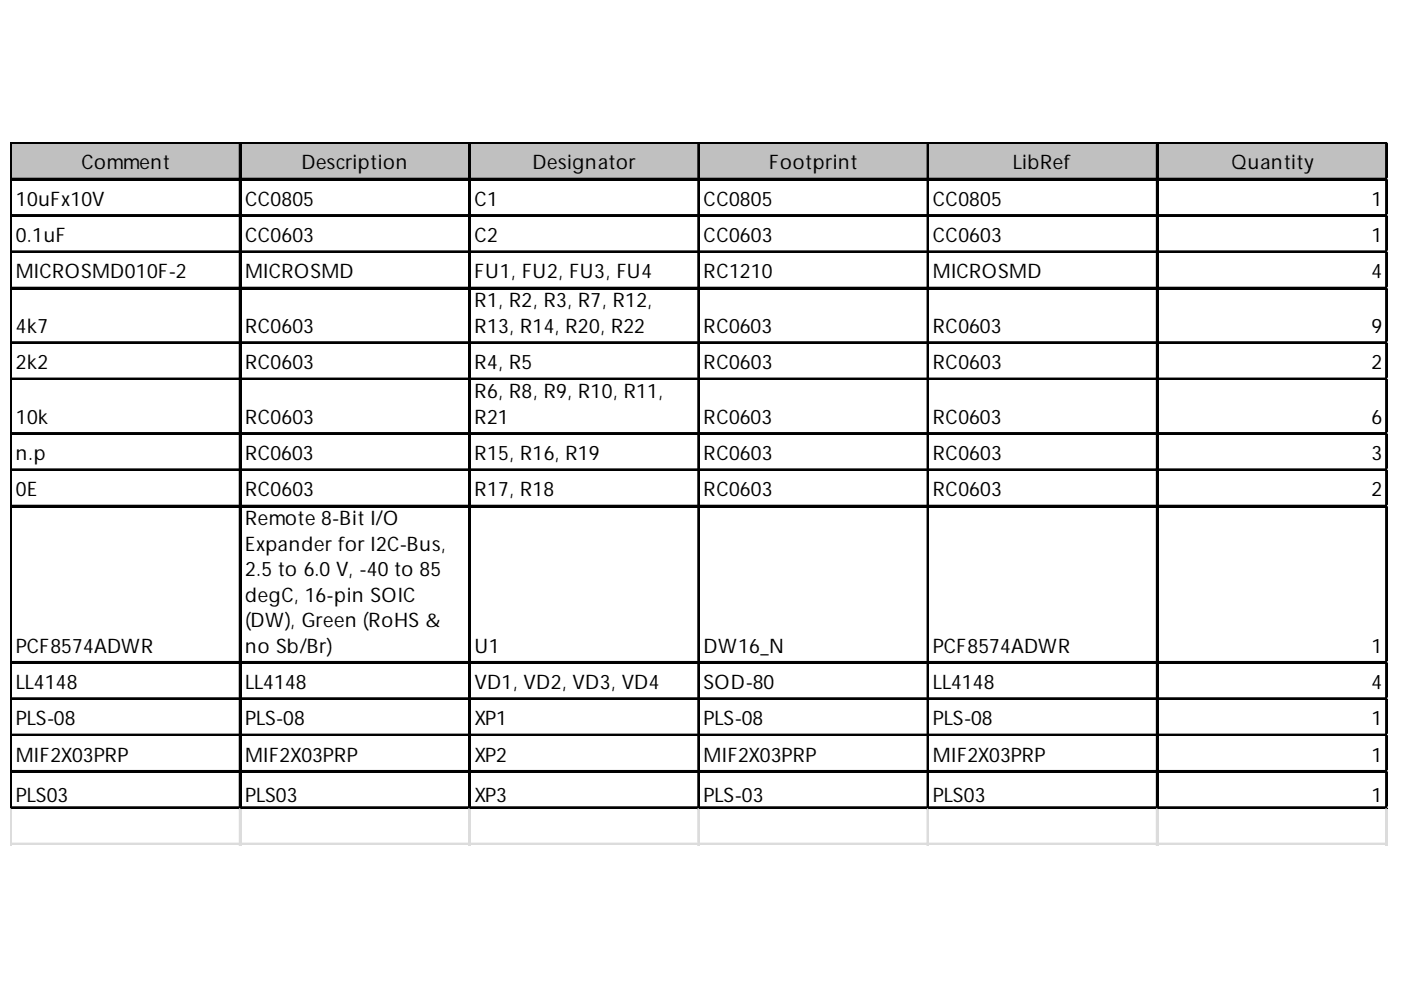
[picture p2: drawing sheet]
<svg xmlns="http://www.w3.org/2000/svg" width="297mm" height="210mm" viewBox="0 0 297 210" stroke-linecap="round" stroke-linejoin="round" font-family="sans-serif">
<defs><g id="words">
<g font-size="4.2">
<text x="17.2" y="35.9">Comment</text>
<text x="63.9" y="35.9">Description</text>
<text x="112.9" y="35.9">Designator</text>
<text x="163.1" y="35.9">Footprint</text>
<text x="214.8" y="35.9">LibRef</text>
<text x="261.1" y="35.9">Quantity</text>
<text x="3.4" y="43.6">10uFx10V</text>
<text x="52" y="43.6">CC0805</text>
<text x="100.6" y="43.6">C1</text>
<text x="149.2" y="43.6">CC0805</text>
<text x="197.8" y="43.6">CC0805</text>
<text x="290.8" y="43.6">1</text>
<text x="3.4" y="51.3">0.1uF</text>
<text x="52" y="51.3">CC0603</text>
<text x="100.6" y="51.3">C2</text>
<text x="149.2" y="51.3">CC0603</text>
<text x="197.8" y="51.3">CC0603</text>
<text x="290.8" y="51.3">1</text>
<text x="3.4" y="59">MICROSMD010F-2</text>
<text x="52" y="59">MICROSMD</text>
<text x="100.6" y="59">FU1, FU2, FU3, FU4</text>
<text x="149.2" y="59">RC1210</text>
<text x="197.8" y="59">MICROSMD</text>
<text x="290.8" y="59">4</text>
<text x="100.6" y="65.2">R1, R2, R3, R7, R12,</text>
<text x="3.4" y="70.6">4k7</text>
<text x="52" y="70.6">RC0603</text>
<text x="100.6" y="70.6">R13, R14, R20, R22</text>
<text x="149.2" y="70.6">RC0603</text>
<text x="197.8" y="70.6">RC0603</text>
<text x="290.8" y="70.6">9</text>
<text x="3.4" y="78.3">2k2</text>
<text x="52" y="78.3">RC0603</text>
<text x="100.6" y="78.3">R4, R5</text>
<text x="149.2" y="78.3">RC0603</text>
<text x="197.8" y="78.3">RC0603</text>
<text x="290.8" y="78.3">2</text>
<text x="3.4" y="89.8">10k</text>
<text x="52" y="89.8">RC0603</text>
<text x="100.6" y="84.4">R6, R8, R9, R10, R11,</text>
<text x="100.6" y="89.8">R21</text>
<text x="149.2" y="89.8">RC0603</text>
<text x="197.8" y="89.8">RC0603</text>
<text x="290.8" y="89.8">6</text>
<text x="3.4" y="97.5">n.p</text>
<text x="52" y="97.5">RC0603</text>
<text x="100.6" y="97.5">R15, R16, R19</text>
<text x="149.2" y="97.5">RC0603</text>
<text x="197.8" y="97.5">RC0603</text>
<text x="290.8" y="97.5">3</text>
<text x="3.4" y="105.2">0E</text>
<text x="52" y="105.2">RC0603</text>
<text x="100.6" y="105.2">R17, R18</text>
<text x="149.2" y="105.2">RC0603</text>
<text x="197.8" y="105.2">RC0603</text>
<text x="290.8" y="105.2">2</text>
<text x="52" y="111.4">Remote 8-Bit I/O</text>
<text x="52" y="116.8">Expander for I2C-Bus,</text>
<text x="52" y="122.2">2.5 to 6.0 V, -40 to 85</text>
<text x="52" y="127.6">degC, 16-pin SOIC</text>
<text x="52" y="133">(DW), Green (RoHS &amp;</text>
<text x="3.4" y="138.4">PCF8574ADWR</text>
<text x="52" y="138.4">no Sb/Br)</text>
<text x="100.6" y="138.4">U1</text>
<text x="149.2" y="138.4">DW16_N</text>
<text x="197.8" y="138.4">PCF8574ADWR</text>
<text x="290.8" y="138.4">1</text>
<text x="3.4" y="146.1">LL4148</text>
<text x="52" y="146.1">LL4148</text>
<text x="100.6" y="146.1">VD1, VD2, VD3, VD4</text>
<text x="149.2" y="146.1">SOD-80</text>
<text x="197.8" y="146.1">LL4148</text>
<text x="290.8" y="146.1">4</text>
<text x="3.4" y="153.8">PLS-08</text>
<text x="52" y="153.8">PLS-08</text>
<text x="100.6" y="153.8">XP1</text>
<text x="149.2" y="153.8">PLS-08</text>
<text x="197.8" y="153.8">PLS-08</text>
<text x="290.8" y="153.8">1</text>
<text x="3.4" y="161.5">MIF2X03PRP</text>
<text x="52" y="161.5">MIF2X03PRP</text>
<text x="100.6" y="161.5">XP2</text>
<text x="149.2" y="161.5">MIF2X03PRP</text>
<text x="197.8" y="161.5">MIF2X03PRP</text>
<text x="290.8" y="161.5">1</text>
<text x="3.4" y="169.9">PLS03</text>
<text x="52" y="169.9">PLS03</text>
<text x="100.6" y="169.9">XP3</text>
<text x="149.2" y="169.9">PLS-03</text>
<text x="197.8" y="169.9">PLS03</text>
<text x="290.8" y="169.9">1</text>
</g>
</g></defs>
<path d="M2.5 30.5h291.7v7.8h-291.7z" fill="#c0c0c0"/>
<g fill="none" stroke="#000" stroke-width=".39">
<path d="M2.2 30.2v141.3M2.4 30.2v141.3M2.6 30.2h291.6M2.6 30.4h291.6M2.6 37.9h291.6M2.6 38.1h291.6M50.8 30.6v140.9M51 30.6v140.9M99.4 30.6v140.9M99.6 30.6v140.9M148 30.6v140.9M148.2 30.6v140.9"/>
<path d="M196.6 30.6v140.9M196.8 30.6v140.9M245.3 30.6v140.9M245.4 30.6v140.9M293.9 30.6v140.9M294.1 30.6v140.9M2.6 45.6h291.6M2.6 45.8h291.6M2.6 53.3h291.6M2.6 53.5h291.6M2.6 61h291.6M2.6 61.2h291.6"/>
<path d="M2.6 72.5h291.6M2.6 72.7h291.6M2.6 80.2h291.6M2.6 80.4h291.6M2.6 91.8h291.6M2.6 92h291.6M2.6 99.5h291.6M2.6 99.7h291.6M2.6 107.2h291.6M2.6 107.4h291.6M2.6 140.3h291.6M2.6 140.5h291.6"/>
<path d="M2.6 148h291.6M2.6 148.2h291.6M2.6 155.7h291.6M2.6 155.9h291.6M2.6 163.4h291.6M2.6 163.6h291.6M2.6 171.1h291.6M2.6 171.3h291.6"/>
</g>
<g fill="none" stroke="#dadcdd" stroke-width=".39">
<path d="M294.2 30.2h.1M2.2 171.5v7.8M2.4 171.5v7.8M50.8 171.5v7.8M51 171.5v7.8M99.4 171.5v7.8M99.6 171.5v7.8M148 171.5v7.8M148.2 171.5v7.8M196.6 171.5v7.8M196.8 171.5v7.8M245.3 171.5v7.8"/>
<path d="M245.4 171.5v7.8M293.9 171.5v7.8M294.1 171.5v7.8"/>
</g>
<path d="M294.2 30.2l.1 .4z" fill="#dadcdd"/>
<path d="M294.2 37.9h.1" fill="none" stroke="#dadcdd" stroke-width=".39"/>
<path d="M294.2 37.9l.1 .4z" fill="#dadcdd"/>
<path d="M294.2 45.6h.1" fill="none" stroke="#dadcdd" stroke-width=".39"/>
<path d="M294.2 45.6l.1 .4z" fill="#dadcdd"/>
<path d="M294.2 53.3h.1" fill="none" stroke="#dadcdd" stroke-width=".39"/>
<path d="M294.2 53.3l.1 .4z" fill="#dadcdd"/>
<path d="M294.2 61h.1" fill="none" stroke="#dadcdd" stroke-width=".39"/>
<path d="M294.2 61l.1 .4z" fill="#dadcdd"/>
<path d="M294.2 72.5h.1" fill="none" stroke="#dadcdd" stroke-width=".39"/>
<path d="M294.2 72.5l.1 .4z" fill="#dadcdd"/>
<path d="M294.2 80.2h.1" fill="none" stroke="#dadcdd" stroke-width=".39"/>
<path d="M294.2 80.2l.1 .4z" fill="#dadcdd"/>
<path d="M294.2 91.8h.1" fill="none" stroke="#dadcdd" stroke-width=".39"/>
<path d="M294.2 91.8l.1 .4z" fill="#dadcdd"/>
<path d="M294.2 99.5h.1" fill="none" stroke="#dadcdd" stroke-width=".39"/>
<path d="M294.2 99.5l.1 .4z" fill="#dadcdd"/>
<path d="M294.2 107.2h.1" fill="none" stroke="#dadcdd" stroke-width=".39"/>
<path d="M294.2 107.2l.1 .4z" fill="#dadcdd"/>
<path d="M294.2 140.3h.1" fill="none" stroke="#dadcdd" stroke-width=".39"/>
<path d="M294.2 140.3l.1 .4z" fill="#dadcdd"/>
<path d="M294.2 148h.1" fill="none" stroke="#dadcdd" stroke-width=".39"/>
<path d="M294.2 148l.1 .4z" fill="#dadcdd"/>
<path d="M294.2 155.7h.1" fill="none" stroke="#dadcdd" stroke-width=".39"/>
<path d="M294.2 155.7l.1 .4z" fill="#dadcdd"/>
<path d="M294.2 163.4h.1" fill="none" stroke="#dadcdd" stroke-width=".39"/>
<path d="M294.2 163.4l.1 .4z" fill="#dadcdd"/>
<path d="M294.2 171.1h.1" fill="none" stroke="#dadcdd" stroke-width=".39"/>
<path d="M294.2 171.1l.1 .4z" fill="#dadcdd"/>
<path d="M2.2 178.8h292.1M2.2 179h292.1" fill="none" stroke="#dadcdd" stroke-width=".39"/>
<use href="#words"/>
</svg>
